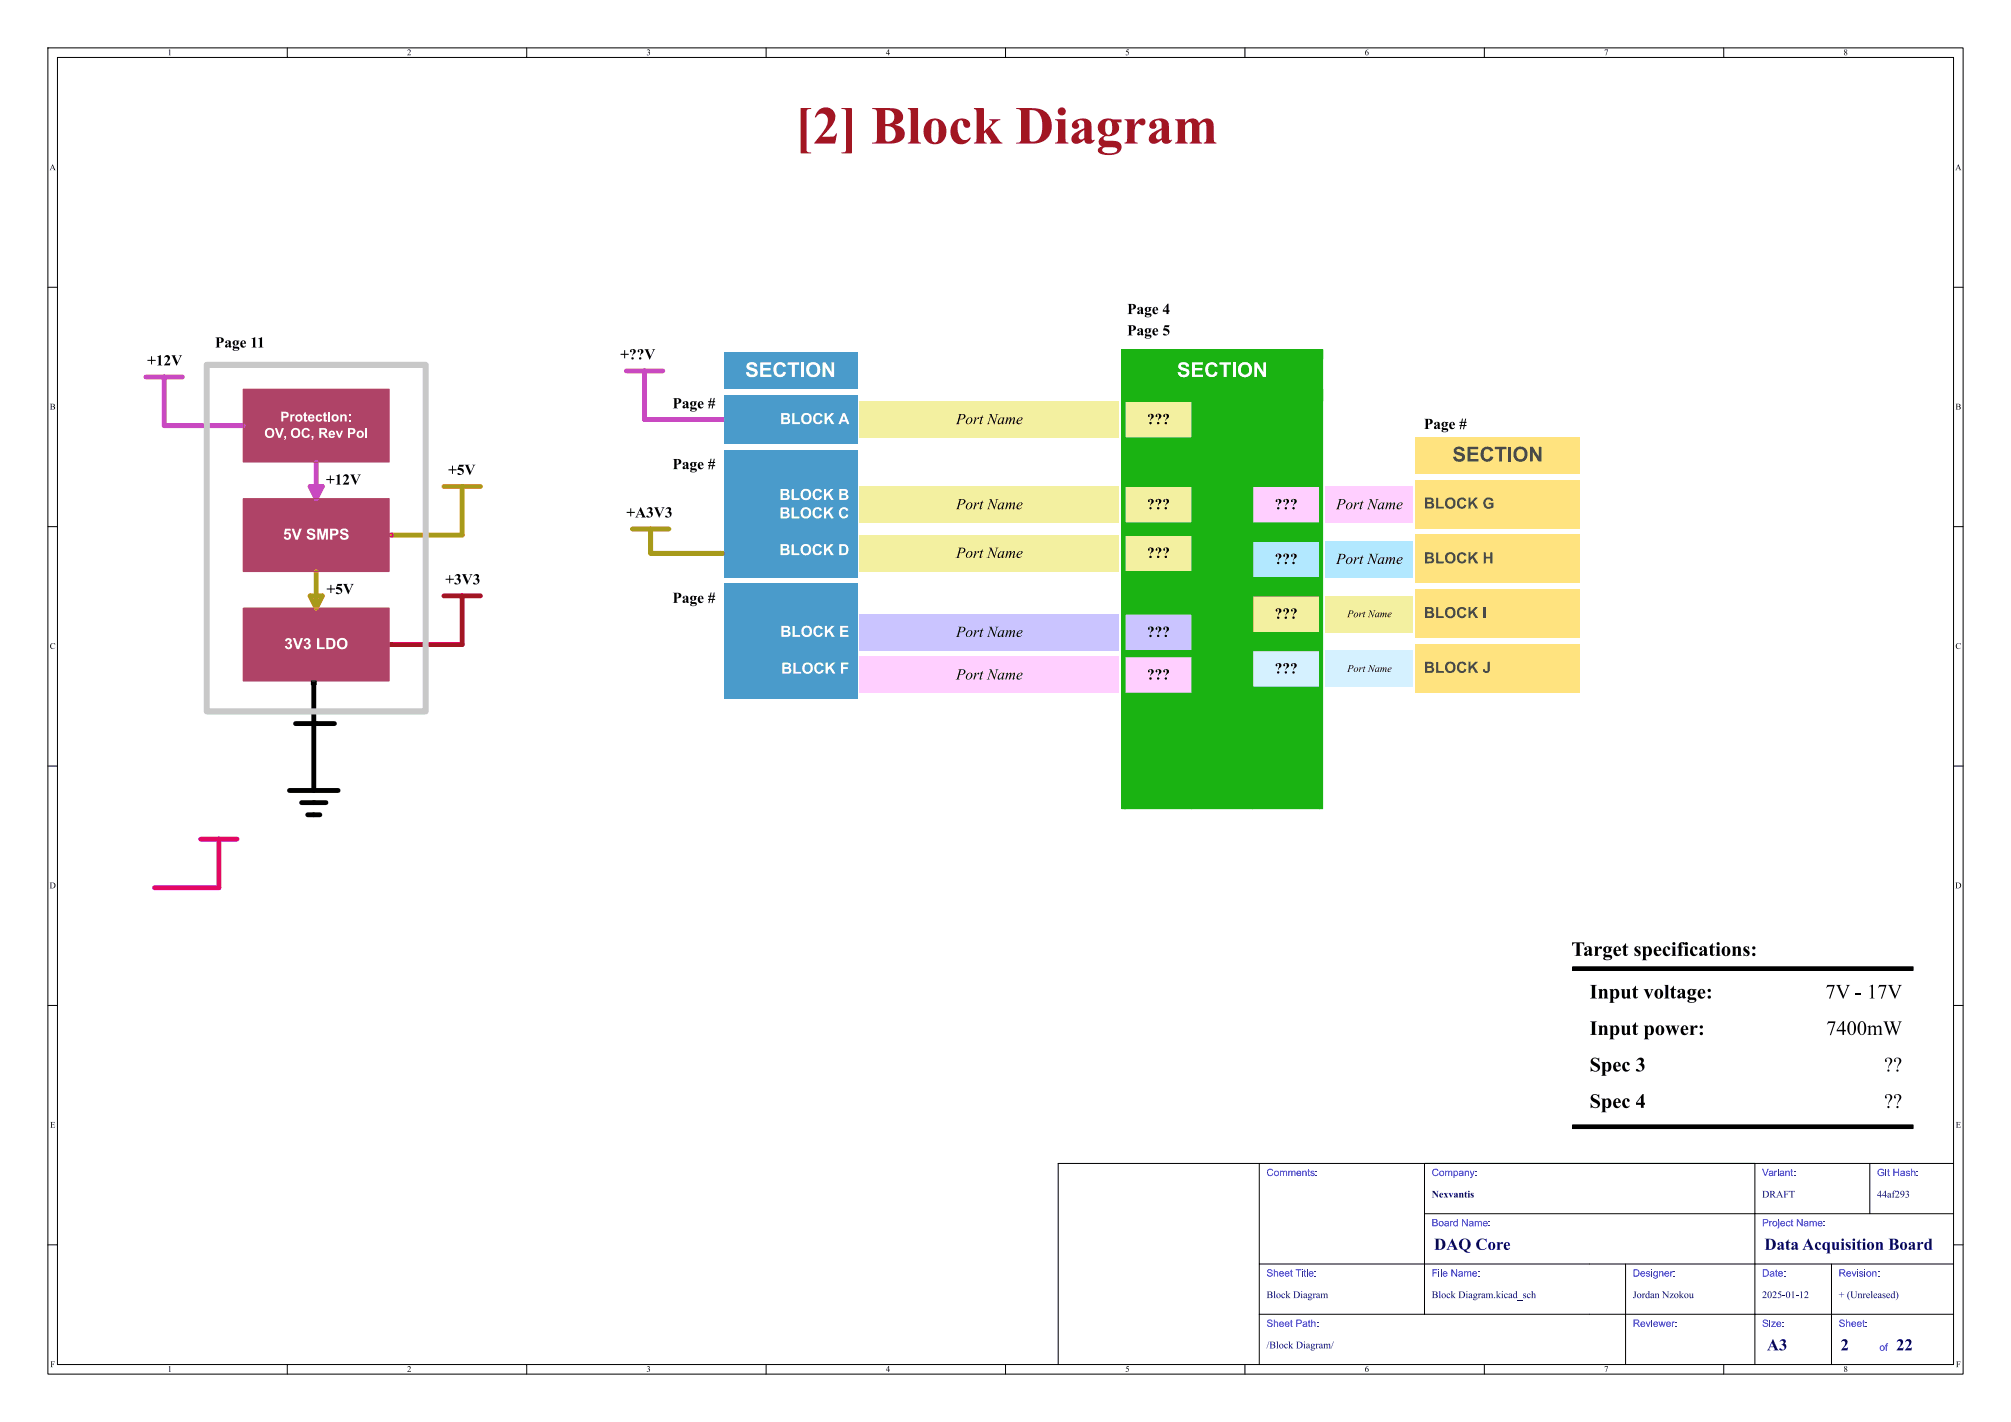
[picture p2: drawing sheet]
<svg xmlns="http://www.w3.org/2000/svg" width="420mm" height="297mm" viewBox="0 0 420 297" stroke-linecap="round" stroke-linejoin="round" font-family="sans-serif">
<defs><g id="words">
<text font-size="11.1" fill="#a21622" x="166" y="32.9">[2] BlockDiagram</text>
<g font-size="4.2" fill="#fff">
<text x="155.6" y="79.9">SECTION</text>
<text x="245.8" y="79.9">SECTION</text>
</g>
<text font-size="4.2" fill="#484848" x="303.3" y="97.5">SECTION</text>
<g font-size="4.2">
<text x="328.2" y="201.3">Targetspecifications:</text>
<text x="332" y="210.2">Input voltage:</text>
<text x="381.2" y="210.2">7V - 17V</text>
<text x="332" y="217.8">Input power:</text>
<text x="332" y="225.5">Spec3</text>
<text x="393.5" y="225.5">??</text>
<text x="332" y="233.1">Spec4</text>
<text x="393.5" y="233.1">??</text>
</g>
<g font-size="3.5" fill="#00007f">
<text x="299.5" y="261.9">DAQ Core</text>
<text x="368.5" y="261.9">DataAcquisitionBoard</text>
<text x="369" y="282.9">A3</text>
<text x="384.4" y="282.9">2</text>
<text x="396" y="282.9">22</text>
</g>
<g font-size="3.2">
<text x="235.4" y="66.9">Page4</text>
<text x="235.4" y="71.3">Page5</text>
<text x="30.7" y="76.7">+12V</text>
<text x="44.9" y="73.8">Page11</text>
<text x="129.5" y="75.4">+??V</text>
<text x="140.4" y="86.5">Page#</text>
<text x="199.7" y="89.4">PortName</text>
<text x="239.5" y="89.4">???</text>
<text x="297.4" y="90.9">Page#</text>
<text x="68.1" y="101.6">+12V</text>
<text x="93.6" y="99.6">+5V</text>
<text x="140.4" y="99.2">Page#</text>
<text x="199.7" y="107.2">PortName</text>
<text x="239.5" y="107.2">???</text>
<text x="266.2" y="107.2">???</text>
<text x="279" y="107.2">PortName</text>
<text x="130.8" y="108.5">+A3V3</text>
<text x="199.7" y="117.3">PortName</text>
<text x="239.5" y="117.3">???</text>
<text x="266.2" y="118.6">???</text>
<text x="279" y="118.6">PortName</text>
<text x="68.2" y="124.5">+5V</text>
<text x="93" y="122.4">+3V3</text>
<text x="140.4" y="127.2">Page#</text>
<text x="266.2" y="130">???</text>
<text x="199.7" y="133.9">PortName</text>
<text x="239.5" y="133.9">???</text>
<text x="199.7" y="142.7">PortName</text>
<text x="239.5" y="142.7">???</text>
<text x="266.2" y="141.5">???</text>
</g>
<g font-size="3.2" fill="#fff">
<text x="162.9" y="89.4">BLOCK A</text>
<text x="162.8" y="105.3">BLOCK B</text>
<text x="59.1" y="113.6">5V SMPS</text>
<text x="162.8" y="109.1">BLOCK C</text>
<text x="162.8" y="116.8">BLOCK D</text>
<text x="59.4" y="136.4">3V3 LDO</text>
<text x="163" y="133.9">BLOCK E</text>
<text x="163.1" y="141.5">BLOCK F</text>
</g>
<g font-size="3.2" fill="#484848">
<text x="297.4" y="107.1">BLOCK G</text>
<text x="297.4" y="118.5">BLOCK H</text>
<text x="297.4" y="129.9">BLOCK I</text>
<text x="297.4" y="141.4">BLOCK J</text>
</g>
<g font-size="2.8" fill="#fff">
<text x="58.5" y="88.8">Protection:</text>
<text x="55.2" y="92.2">OV, OC, Rev Pol</text>
</g>
<g font-size="2.1">
<text x="281.4" y="129.5">PortName</text>
<text x="281.4" y="140.9">PortName</text>
</g>
<g font-size="2.1" fill="#00f">
<text x="264.5" y="246.2">Comments:</text>
<text x="299" y="246.2">Company:</text>
<text x="368" y="246.2">Variant:</text>
<text x="392" y="246.2">Git Hash:</text>
<text x="299" y="256.7">Board Name:</text>
<text x="368" y="256.7">Project Name:</text>
<text x="264.5" y="267.2">Sheet Title:</text>
<text x="299" y="267.2">File Name:</text>
<text x="341" y="267.2">Designer:</text>
<text x="368" y="267.2">Date:</text>
<text x="384" y="267.2">Revision:</text>
<text x="264.5" y="277.7">Sheet Path:</text>
<text x="341" y="277.7">Reviewer:</text>
<text x="368" y="277.7">Size:</text>
<text x="384" y="277.7">Sheet:</text>
<text x="392.5" y="282.7">of</text>
</g>
<g font-size="2.1" fill="#00007f">
<text x="299" y="250.7">Nexvantis</text>
<text x="368" y="250.7">DRAFT</text>
<text x="392" y="250.7">44af293</text>
<text x="264.5" y="271.7">Block Diagram</text>
<text x="299" y="271.7">Block Diagram.kicad_sch</text>
<text x="341" y="271.7">JordanNzokou</text>
<text x="368" y="271.7">2025-01-12</text>
<text x="384" y="271.7">+ (Unreleased)</text>
<text x="264.5" y="282.2">/Block Diagram/</text>
</g>
<g font-size="1.8">
<text x="35" y="12">1</text>
<text x="85" y="12">2</text>
<text x="135" y="12">3</text>
<text x="185" y="12">4</text>
<text x="235" y="12">5</text>
<text x="285" y="12">6</text>
<text x="335" y="12">7</text>
<text x="385" y="12">8</text>
<text x="10.3" y="36">A</text>
<text x="408.3" y="36">A</text>
<text x="10.4" y="86">B</text>
<text x="408.4" y="86">B</text>
<text x="10.4" y="136">C</text>
<text x="408.4" y="136">C</text>
<text x="10.3" y="186">D</text>
<text x="408.3" y="186">D</text>
<text x="10.4" y="236">E</text>
<text x="408.4" y="236">E</text>
<text x="10.5" y="286">F</text>
<text x="35" y="287">1</text>
<text x="85" y="287">2</text>
<text x="135" y="287">3</text>
<text x="185" y="287">4</text>
<text x="235" y="287">5</text>
<text x="285" y="287">6</text>
<text x="335" y="287">7</text>
<text x="385" y="287">8</text>
<text x="408.5" y="286">F</text>
</g>
</g></defs>
<g fill="none" stroke="#000" stroke-width=".21">
<path d="M10 10h400v277h-400zM12 12h396v273h-396zM60 10v2M110 10v2M160 10v2M210 10v2M260 10v2M310 10v2M360 10v2M10 60h2M408 60h2M10 110h2"/>
<path d="M408 110h2M10 160h2M408 160h2M10 210h2M408 210h2M263 243v42M297.5 253.5h110.5M297.5 243v31.5M366.5 243v42M390.5 243v10.5M408 243h-187v42M10 260h2"/>
<path d="M263 274.5h145M263 264h145M339.5 264v21M382.5 264v21M408 260h2M60 285v2M110 285v2M160 285v2M210 285v2M260 285v2M310 285v2M360 285v2"/>
</g>
<path d="M276.9 113h18.2v7.7h-18.2z" fill="#b2e8ff"/>
<g fill="#f3f0a0">
<path d="M234.9 83.8h14v7.6h-14z"/>
<path d="M234.9 101.6h14v7.6h-14z"/>
<path d="M261.6 124.5h14v7.6h-14z"/>
<path d="M276.9 124.5h18.2v7.6h-18.2z"/>
</g>
<path d="M295.7 134.5h34.2v10.2h-34.2z" fill="#ffe37f"/>
<path d="M261.6 135.9h14v7.6h-14z" fill="#d5f1ff"/>
<g fill="#ffe37f">
<path d="M295.7 91.3h34.2v7.6h-34.2z"/>
<path d="M295.7 123.1h34.2v10.1h-34.2z"/>
</g>
<path d="M261.6 113h14v7.7h-14z" fill="#b2e8ff"/>
<path d="M276.9 135.9h18.2v7.6h-18.2z" fill="#d5f1ff"/>
<path d="M276.9 101.6h18.2v7.6h-18.2z" fill="#ffcfff"/>
<path d="M295.7 111.6h34.2v10.2h-34.2z" fill="#ffe37f"/>
<path d="M234.9 137.2h14v7.6h-14z" fill="#ffcfff"/>
<path d="M234.9 111.8h14v7.6h-14z" fill="#f3f0a0"/>
<path d="M234.9 73.7h40.7v7.6h-40.7z" fill="#1ab312"/>
<path d="M295.7 100.2h34.2v10.2h-34.2z" fill="#ffe37f"/>
<path d="M151.1 73.7h28v7.6h-28z" fill="#4a9bcb"/>
<path d="M179.6 128.3h54.1v7.6h-54.1z" fill="#cac4ff"/>
<path d="M179.6 101.6h54.1v7.6h-54.1z" fill="#f3f0a0"/>
<path d="M179.6 137.2h54.1v7.6h-54.1z" fill="#ffcfff"/>
<path d="M179.6 111.8h54.1v7.6h-54.1z" fill="#f3f0a0"/>
<path d="M151.1 82.6h28v10.1h-28z" fill="#4a9bcb"/>
<path d="M179.6 83.8h54.1v7.6h-54.1z" fill="#f3f0a0"/>
<path d="M261.6 101.6h14v7.6h-14z" fill="#ffcfff"/>
<path d="M234.9 128.3h14v7.6h-14z" fill="#cac4ff"/>
<g fill="#4a9bcb">
<path d="M151.1 94h28v26.7h-28z"/>
<path d="M151.1 121.9h28v24.2h-28z"/>
</g>
<path d="M81.4 111.4h.6v.7h-.6z" fill="#ff00ab"/>
<g fill="#1ab312">
<path d="M248.9 83.2h12.7v85.7h-12.7z"/>
<path d="M275.6 73h.6v95.9h-.6z"/>
</g>
<path d="M150.5 115.2h.6v.8h-.6z" fill="#a29b00"/>
<g fill="#1ab312">
<path d="M234.3 73h41.9v1.9h-41.9z"/>
<path d="M261.6 143.5h14v25.4h-14z"/>
</g>
<path d="M150.5 87.2h.6v.8h-.6z" fill="#c647c2"/>
<g fill="#1ab312">
<path d="M234.3 73h.6v95.9h-.6z"/>
<path d="M261.6 120.7h14v3.8h-14z"/>
</g>
<path d="M50.8 81.3h30.5v15.2h-30.5z" fill="#af4367"/>
<g fill="#1ab312">
<path d="M234.9 135.9h14v1.3h-14z"/>
<path d="M261.6 109.2h14v3.8h-14z"/>
<path d="M234.9 144.8h14v24.1h-14z"/>
</g>
<path d="M81.4 134.2h.6v.8h-.6z" fill="#d40020"/>
<path d="M50.8 127h30.5v15.2h-30.5z" fill="#af4367"/>
<path d="M65 142.2h1v.8h-1z" fill="#000"/>
<path d="M261.6 83.8h14v17.8h-14z" fill="#1ab312"/>
<path d="M50.8 104.1h30.5v15.3h-30.5z" fill="#af4367"/>
<g fill="#1ab312">
<path d="M234.9 109.2h14v2.6h-14z"/>
<path d="M234.9 91.4h14v10.2h-14z"/>
<path d="M234.9 81.3h41.3v2.5h-41.3z"/>
</g>
<path d="M328.4 234.9h71.1v.8h-71.1z" fill="#000"/>
<path d="M234.9 119.4h14v8.9h-14z" fill="#1ab312"/>
<path d="M328.4 201.9h71.1v.8h-71.1z" fill="#000"/>
<path d="M261.6 132.1h14v3.8h-14z" fill="#1ab312"/>
<path d="M30.5 78.7h7.6M34.3 78.7v10.2h16.5M130.8 77.5h7.6M134.6 77.5v10.1h16M66 96.5v7.6M64.8 101.6h2.5l-1.3 2.5z" fill="none" stroke="#c647c2" stroke-width="1"/>
<path d="M61.7 151.1h8.1M65.5 142.7v22.4M60.5 165.1h10.1M63 167.6h5.1M64.3 170.2h2.5" fill="none" stroke="#000" stroke-width="1"/>
<path d="M92.7 124.5h7.6M96.5 124.5v10.1h-14.7" fill="none" stroke="#d40020" stroke-width="1"/>
<path d="M66 119.4v7.6M92.7 101.6h7.6M96.5 101.6v10.2h-14.7M64.8 124.5h2.5l-1.3 2.5z" fill="none" stroke="#dc8e00" stroke-width="1"/>
<path d="M132.1 110.5h7.6M135.9 110.5v5.1h14.7" fill="none" stroke="#a29b00" stroke-width="1"/>
<path d="M41.9 175.3h7.6M45.7 175.3v10.1h-13.4" fill="none" stroke="#ff00ab" stroke-width="1"/>
<g fill="#000">
<path d="M52.5 70.8l.8-.4v1.9l.3 .3h-1.1l.3-.2 .1-1.3-.1-.3zM53.9 70.8l.8-.4v1.9l.3 .3h-1.1l.4-.2v-1.3l-.1-.3zM243.9 63.4h.1v1.4h.2v.3h-.2v.5h-.4v-.5h-.8v-.3h.8v-.8l-.6 .8h-.2zM148.4 83.1h.2l-.1 .7h.4l.2-.7h.2l-.2 .7h.3v.2h-.3l-.1 .5h.4v.2h-.4l-.2 .6h-.2l.2-.6h-.5l-.1 .6h-.2l.1-.6h-.2v-.2h.9l.1-.5h-.5l-.1 .5h-.2l.1-.5h-.3v-.2h.4zM148.4 95.8h.2l-.1 .7h.4l.2-.7h.2l-.2 .7h.3v.2h-.3l-.1 .5h.4v.2h-.4l-.2 .6h-.2l.2-.6h-.5l-.1 .6h-.2l.1-.6h-.2v-.2h.9l.1-.5h-.5l-.1 .5h-.2l.1-.5h-.3v-.2h.4zM305.3 87.4h.2l-.1 .7h.5l.1-.7h.2l-.1 .7h.2v.2h-.3l-.1 .5h.4v.2h-.4l-.1 .6h-.3l.2-.6h-.5l-.1 .6h-.2l.1-.6h-.2v-.2h.9l.1-.5h-.4l-.1 .5h-.2v-.5h-.3v-.2h.4zM148.4 123.8h.2l-.1 .6h.4l.2-.6h.2l-.2 .6h.3v.2h-.3l-.1 .5h.4v.2h-.4l-.2 .7h-.2l.2-.7h-.5l-.1 .7h-.2l.1-.7h-.2v-.2h.9l.1-.5h-.5l-.1 .5h-.2l.1-.5h-.3v-.2h.4zM350.8 197a.61 .61 0 0 1 .6-.3 .61 .61 0 0 1 .5 .5 .31 .31 0 0 1-.4 .1 .31 .31 0 0 1-.2-.4l-.1 .1v.7h.2v.2h-.2v1.4v.2l.2 .1h-1.1l.2-.1 .1-.2v-1.4h-.3v-.2h.3zM381.8 213.3h1.5l-.9 2.9h-.2l.8-2.5h-1l-.4 .3zM384.9 213.3h.2v1.8h.4v.3h-.4v.8h-.3v-.8h-1.2v-.3h1.2v-1.4l-1 1.4h-.2zM386.2 213.5a.8 .8 0 0 1 .9-.1 .8 .8 0 0 1 .5 .8 1.51 1.51 0 0 1-.9 2 1.18 1.18 0 0 1-.9-1.4h.4l.2 1a.45 .45 0 0 0 .6 .2 .45 .45 0 0 0 .2-.6 2.05 2.05 0 0 0-.4-2l-.4 .3-.2 1.1h-.4l.1-.6zM388.3 213.5a.8 .8 0 0 1 .9-.1 .8 .8 0 0 1 .5 .8 1.51 1.51 0 0 1-.9 2 1.18 1.18 0 0 1-.9-1.4h.4l.2 1a.45 .45 0 0 0 .6 .2 .45 .45 0 0 0 .2-.6 2.05 2.05 0 0 0-.3-2l-.5 .3-.2 1.1h-.4l.1-.6z"/>
<path d="M390.4 206l.8-.3v2.6l.3 .2h-1l.3-.2v-1.8v-.5zM389.9 214.4l.7-.2v.4a.68 .68 0 0 1 1-.3l.2 .3a.6 .6 0 0 1 .7-.4 .6 .6 0 0 1 .4 .7l.1 1.1 .2 .2h-.9l.3-.3v-1a.41 .41 0 0 0-.4-.5 .41 .41 0 0 0-.4 .4v1.2l.3 .2h-1l.3-.3v-1a.42 .42 0 0 0-.3-.5 .42 .42 0 0 0-.5 .3v1.2l.3 .3h-.9l.2-.2 .1-1-.1-.5zM393.3 213.3h1l-.2 .4 .6 1.8 .5-1.3-.3-.7-.3-.2h1.1l-.2 .1-.1 .3 .7 1.8 .6-1.8v-.2l-.3-.2h.8l-.3 .4-.9 2.5-.7-1.8-.7 1.8-1-2.6zM393.9 221.1a.77 .77 0 0 1 1.1 0 .77 .77 0 0 1-.1 1.1l-.6 .9 .1-.4a1.43 1.43 0 0 0 .3-1.5 .42 .42 0 0 0-.7-.1 .42 .42 0 0 0 0 .6v.1a.38 .38 0 0 1-.4-.3 .38 .38 0 0 1 .3-.4zM393.9 228.7a.77 .77 0 0 1 1.1 0 .77 .77 0 0 1-.1 1.2l-.6 .8 .1-.4a1.43 1.43 0 0 0 .3-1.5 .42 .42 0 0 0-.7-.1 .42 .42 0 0 0 0 .6v.1a.38 .38 0 0 1-.4-.3 .38 .38 0 0 1 .3-.4zM395.8 221.1a.77 .77 0 0 1 1.1 0 .77 .77 0 0 1-.1 1.1l-.6 .9 .1-.4a1.43 1.43 0 0 0 .3-1.5 .42 .42 0 0 0-.7-.1 .42 .42 0 0 0 0 .6l-.1 .1a.38 .38 0 0 1-.3-.3 .38 .38 0 0 1 .3-.4zM395.8 228.7a.77 .77 0 0 1 1.1 0 .77 .77 0 0 1-.1 1.2l-.6 .8 .1-.4a1.43 1.43 0 0 0 .3-1.5 .42 .42 0 0 0-.7-.1 .42 .42 0 0 0 0 .6l-.1 .1a.38 .38 0 0 1-.3-.3 .38 .38 0 0 1 .3-.4z"/>
<circle cx="349.6" cy="197.1" r=".32"/>
<circle cx="352.2" cy="197.1" r=".32"/>
<circle cx="358.8" cy="197.1" r=".32"/>
</g>
<path d="M81.4 111.4h.6v.7h-.6z" fill="none" stroke="#ff00ab" stroke-width=".25"/>
<g fill="none" stroke="#1ab312" stroke-width=".21">
<path d="M234.3 73h.6v95.9h-.6zM275.6 73h.6v95.9h-.6zM234.9 91.4h14v10.2h-14zM234.9 81.3h41.3v2.5h-41.3zM248.9 83.2h12.7v85.7h-12.7zM261.6 83.8h14v17.8h-14zM234.9 109.2h14v2.6h-14zM234.9 119.4h14v8.9h-14zM261.6 109.2h14v3.8h-14zM234.9 135.9h14v1.3h-14zM261.6 120.7h14v3.8h-14zM261.6 132.1h14v3.8h-14z"/>
<path d="M234.9 144.8h14v24.1h-14zM261.6 143.5h14v25.4h-14z"/>
</g>
<path d="M150.5 115.2h.6v.8h-.6z" fill="none" stroke="#a29b00" stroke-width=".25"/>
<path d="M234.3 73h41.9v1.9h-41.9z" fill="none" stroke="#1ab312" stroke-width=".25"/>
<path d="M150.5 87.2h.6v.8h-.6z" fill="none" stroke="#c647c2" stroke-width=".25"/>
<path d="M50.8 81.3h30.5v15.2h-30.5zM50.8 104.1h30.5v15.3h-30.5zM50.8 127h30.5v15.2h-30.5z" fill="none" stroke="#af4367" stroke-width=".21"/>
<path d="M81.4 134.2h.6v.8h-.6z" fill="none" stroke="#d40020" stroke-width=".25"/>
<path d="M65 142.2h1v.8h-1zM328.4 201.9h71.1v.8h-71.1zM328.4 234.9h71.1v.8h-71.1z" fill="none" stroke="#000" stroke-width=".21"/>
<path d="M43.2 76.2h45.7v72.4h-45.7z" fill="none" stroke="#c8c8c8" stroke-width="1.3"/>
<use href="#words"/>
</svg>
